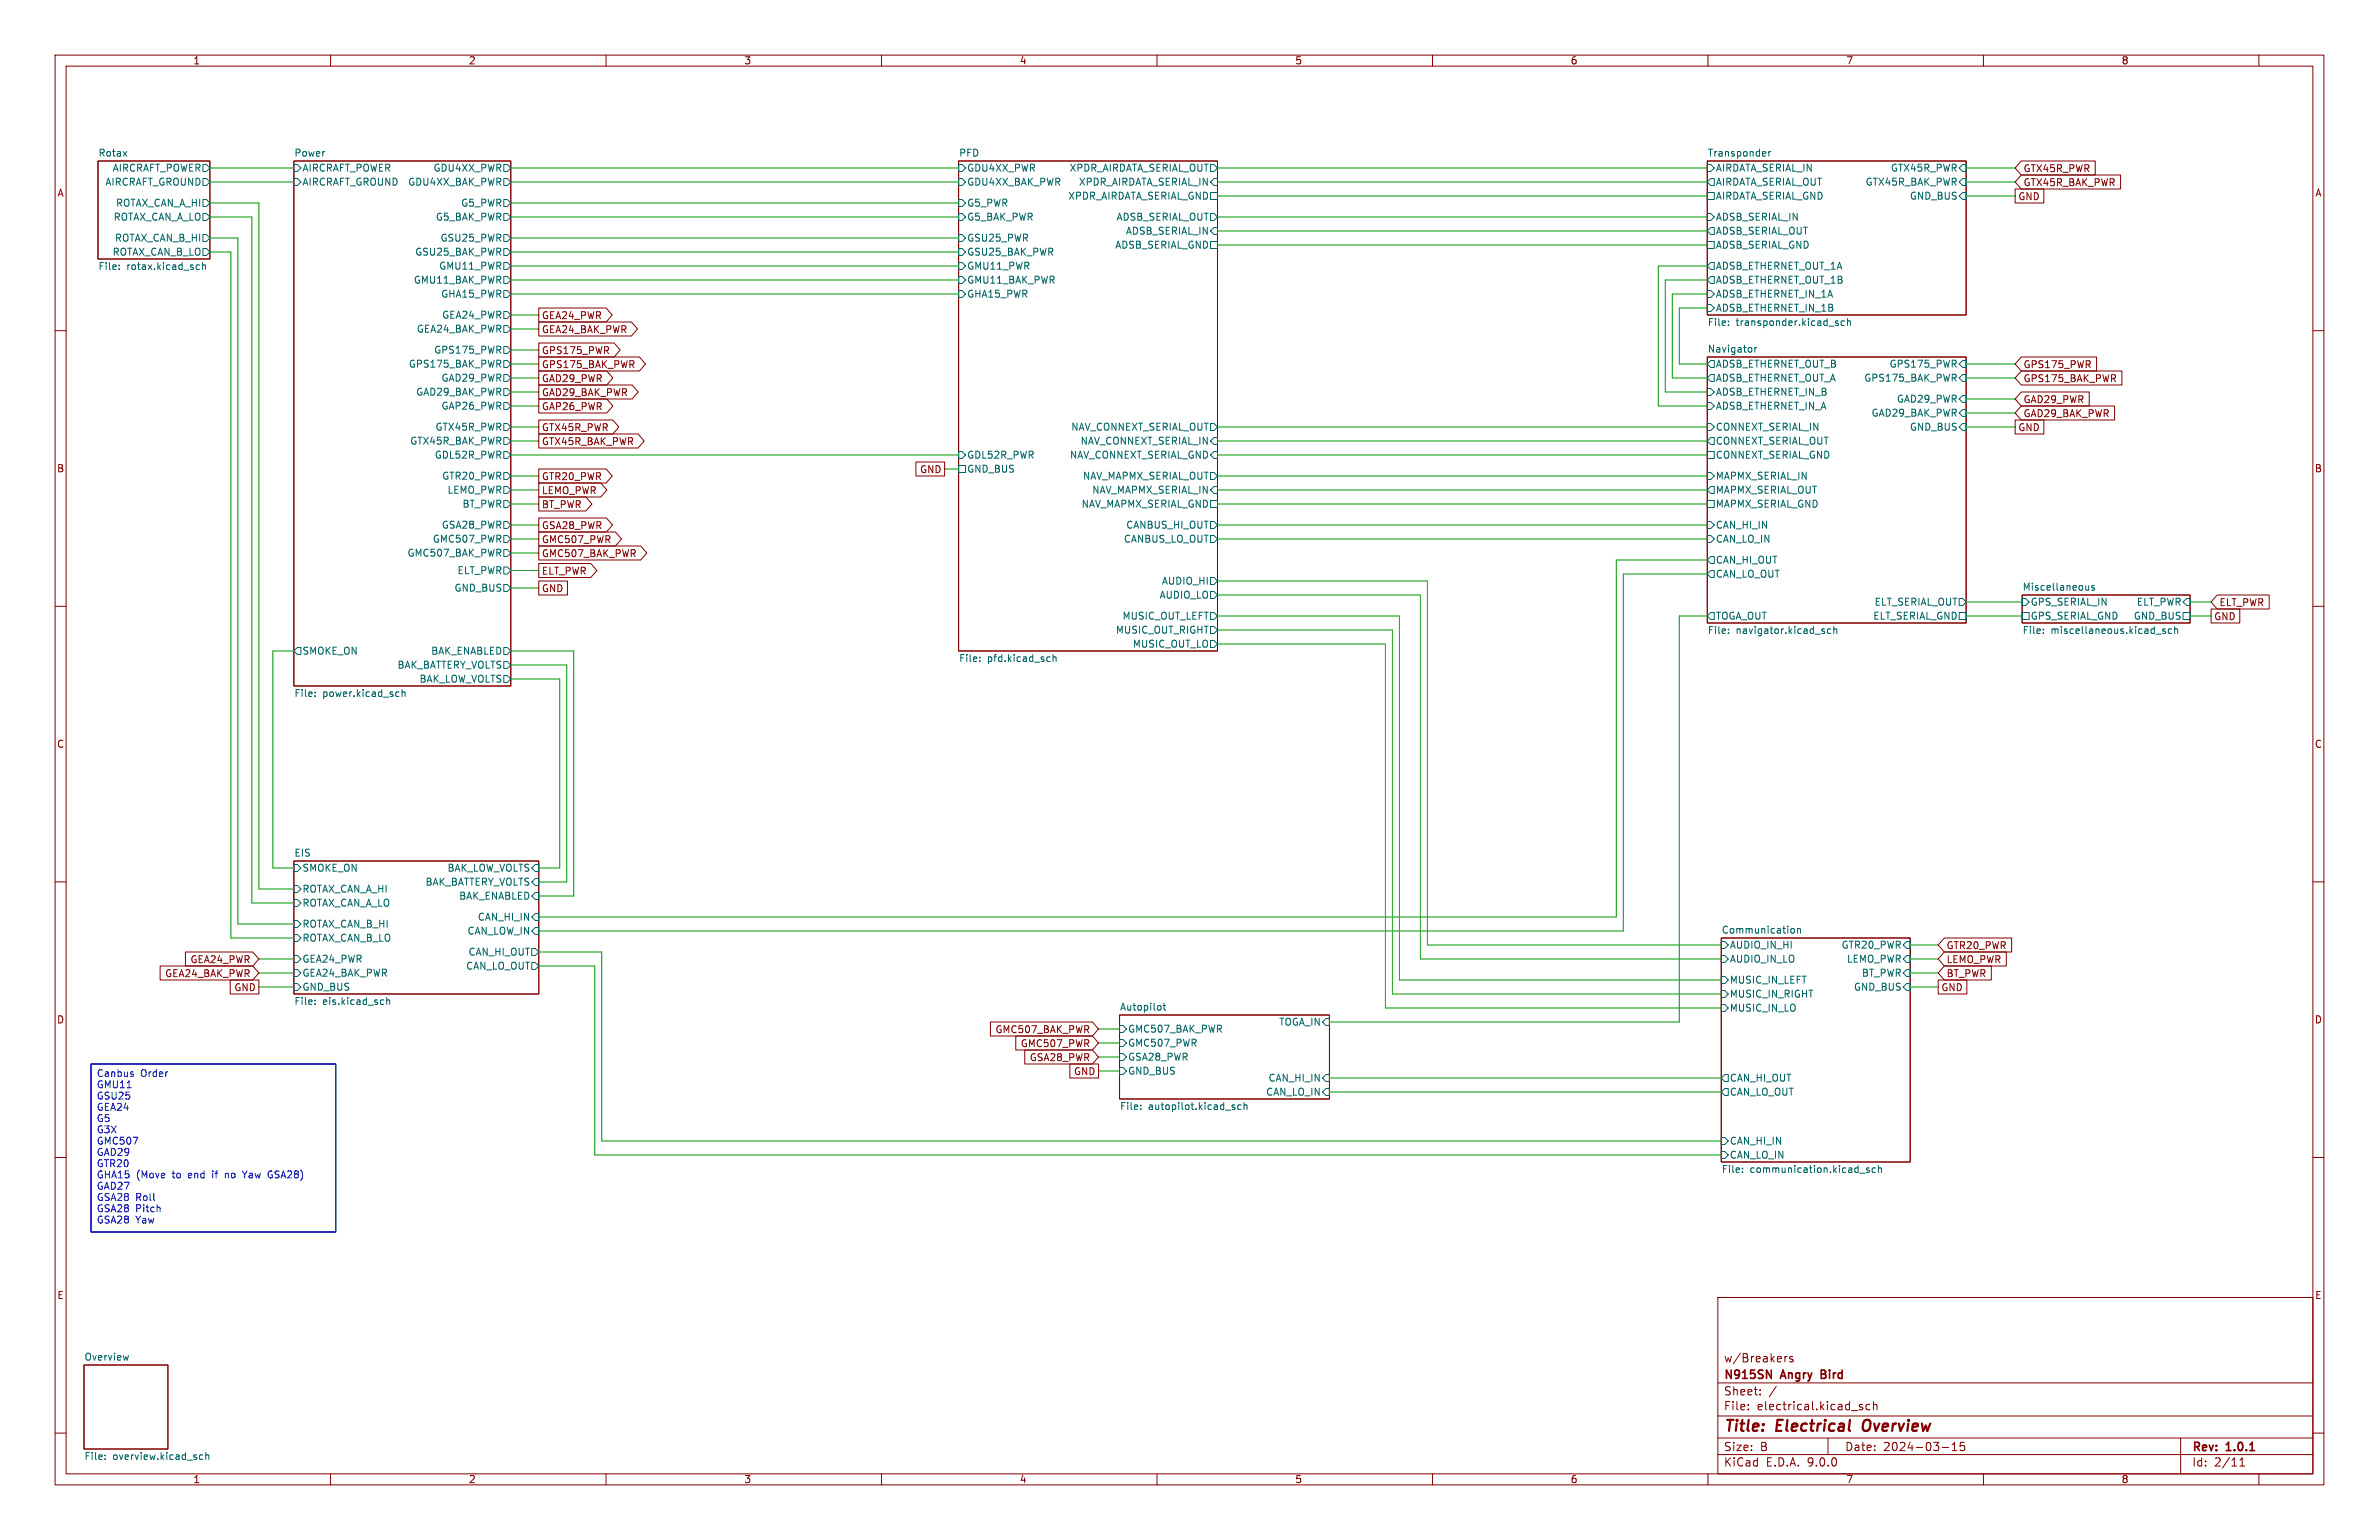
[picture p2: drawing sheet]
<svg xmlns="http://www.w3.org/2000/svg" width="432mm" height="279mm" viewBox="0 0 432 279" stroke-linecap="round" stroke-linejoin="round" font-family="sans-serif">
<defs><g id="words">
<g font-size="2.8" fill="#840000">
<text x="312.8" y="260.3">Title:</text>
<text x="322.5" y="260.3">Electrical</text>
<text x="339" y="260.3">Overview</text>
</g>
<g font-size="2.1" fill="#840000">
<text x="312.8" y="250.6">N915SN</text>
<text x="312.8" y="247.4">w/Breakers</text>
<text x="323.4" y="250.6">Angry</text>
<text x="331.2" y="250.6">Bird</text>
<text x="312.8" y="256.1">File:</text>
<text x="312.8" y="253.4">Sheet:</text>
<text x="318.9" y="256.1">electrical.kicad_sch</text>
<text x="312.8" y="263.5">Size:</text>
<text x="319.5" y="263.5">B</text>
<text x="334.8" y="263.5">Date:</text>
<text x="341.8" y="263.5">2024-03-15</text>
<text x="397.8" y="263.7">Rev:</text>
<text x="404.2" y="263.7">1.0.1</text>
<text x="312.8" y="266.3">KiCad</text>
<text x="320.5" y="266.3">E.D.A.</text>
<text x="328.1" y="266.3">9.0.0</text>
<text x="397.8" y="266.3">Id:</text>
<text x="401.9" y="266.3">2/11</text>
</g>
<g font-size="1.8" fill="#840000">
<text x="35" y="11.9">1</text>
<text x="85" y="11.9">2</text>
<text x="135" y="11.9">3</text>
<text x="185" y="11.9">4</text>
<text x="235" y="11.9">5</text>
<text x="285" y="11.9">6</text>
<text x="335" y="11.9">7</text>
<text x="385" y="11.9">8</text>
<text x="10.3" y="35.9">A</text>
<text x="367.2" y="34">GTX45R_BAK_PWR</text>
<text x="367.2" y="31.4">GTX45R_PWR</text>
<text x="420.1" y="35.9">A</text>
<text x="366.2" y="36.5">GND</text>
<text x="98.3" y="58.1">GEA24_PWR</text>
<text x="98.3" y="64.5">GPS175_PWR</text>
<text x="98.3" y="60.6">GEA24_BAK_PWR</text>
<text x="98.3" y="67">GPS175_BAK_PWR</text>
<text x="98.3" y="69.5">GAD29_PWR</text>
<text x="367.2" y="69.5">GPS175_BAK_PWR</text>
<text x="367.2" y="67">GPS175_PWR</text>
<text x="98.3" y="74.6">GAP26_PWR</text>
<text x="98.3" y="72.1">GAD29_BAK_PWR</text>
<text x="367.2" y="73.3">GAD29_PWR</text>
<text x="367.2" y="75.9">GAD29_BAK_PWR</text>
<text x="98.3" y="78.4">GTX45R_PWR</text>
<text x="98.3" y="81">GTX45R_BAK_PWR</text>
<text x="366.2" y="78.4">GND</text>
<text x="10.3" y="85.9">B</text>
<text x="98.3" y="87.3">GTR20_PWR</text>
<text x="98.3" y="89.9">LEMO_PWR</text>
<text x="166.9" y="86">GND</text>
<text x="420.1" y="85.9">B</text>
<text x="98.3" y="92.4">BT_PWR</text>
<text x="98.3" y="96.2">GSA28_PWR</text>
<text x="98.3" y="98.7">GMC507_PWR</text>
<text x="98.3" y="101.3">GMC507_BAK_PWR</text>
<text x="98.3" y="107.6">GND</text>
<text x="98.3" y="104.5">ELT_PWR</text>
<text x="401.8" y="112.7">GND</text>
<text x="402.7" y="110.2">ELT_PWR</text>
<text x="10.3" y="135.9">C</text>
<text x="420.1" y="135.9">C</text>
<text x="353.2" y="172.4">GTR20_PWR</text>
<text x="29.9" y="177.5">GEA24_BAK_PWR</text>
<text x="34.5" y="174.9">GEA24_PWR</text>
<text x="353.2" y="174.9">LEMO_PWR</text>
<text x="353.2" y="177.5">BT_PWR</text>
<text x="10.3" y="185.9">D</text>
<text x="42.4" y="180">GND</text>
<text x="352.3" y="180">GND</text>
<text x="420.1" y="185.9">D</text>
<text x="180.6" y="187.6">GMC507_BAK_PWR</text>
<text x="185.2" y="190.2">GMC507_PWR</text>
<text x="186.8" y="192.7">GSA28_PWR</text>
<text x="194.8" y="195.3">GND</text>
<text x="10.3" y="235.9">E</text>
<text x="420.1" y="235.9">E</text>
<text x="35" y="269.3">1</text>
<text x="85" y="269.3">2</text>
<text x="135" y="269.3">3</text>
<text x="185" y="269.3">4</text>
<text x="235" y="269.3">5</text>
<text x="285" y="269.3">6</text>
<text x="335" y="269.3">7</text>
<text x="385" y="269.3">8</text>
</g>
<g font-size="1.8" fill="#006464">
<text x="17.8" y="28.5">Rotax</text>
<text x="53.3" y="28.5">Power</text>
<text x="174" y="28.5">PFD</text>
<text x="309.9" y="28.5">Transponder</text>
<text x="19" y="33.9">AIRCRAFT_GROUND</text>
<text x="20.3" y="31.3">AIRCRAFT_POWER</text>
<text x="54.8" y="31.3">AIRCRAFT_POWER</text>
<text x="54.8" y="33.9">AIRCRAFT_GROUND</text>
<text x="74" y="33.9">GDU4XX_BAK_PWR</text>
<text x="78.6" y="31.3">GDU4XX_PWR</text>
<text x="175.5" y="33.9">GDU4XX_BAK_PWR</text>
<text x="175.5" y="31.3">GDU4XX_PWR</text>
<text x="194" y="31.3">XPDR_AIRDATA_SERIAL_OUT</text>
<text x="195.7" y="33.9">XPDR_AIRDATA_SERIAL_IN</text>
<text x="311.3" y="33.9">AIRDATA_SERIAL_OUT</text>
<text x="311.3" y="31.3">AIRDATA_SERIAL_IN</text>
<text x="338.5" y="33.9">GTX45R_BAK_PWR</text>
<text x="343.1" y="31.3">GTX45R_PWR</text>
<text x="20.5" y="40.2">ROTAX_CAN_A_LO</text>
<text x="21" y="37.7">ROTAX_CAN_A_HI</text>
<text x="79" y="40.2">G5_BAK_PWR</text>
<text x="83.6" y="37.7">G5_PWR</text>
<text x="175.5" y="40.2">G5_BAK_PWR</text>
<text x="175.5" y="37.7">G5_PWR</text>
<text x="193.8" y="36.4">XPDR_AIRDATA_SERIAL_GND</text>
<text x="202.6" y="40.2">ADSB_SERIAL_OUT</text>
<text x="311.3" y="36.4">AIRDATA_SERIAL_GND</text>
<text x="311.3" y="40.2">ADSB_SERIAL_IN</text>
<text x="346.6" y="36.4">GND_BUS</text>
<text x="20.3" y="46.6">ROTAX_CAN_B_LO</text>
<text x="20.8" y="44">ROTAX_CAN_B_HI</text>
<text x="75.3" y="46.6">GSU25_BAK_PWR</text>
<text x="79.9" y="44">GSU25_PWR</text>
<text x="175.5" y="44">GSU25_PWR</text>
<text x="175.5" y="46.6">GSU25_BAK_PWR</text>
<text x="202.3" y="45.3">ADSB_SERIAL_GND</text>
<text x="204.3" y="42.8">ADSB_SERIAL_IN</text>
<text x="311.3" y="42.8">ADSB_SERIAL_OUT</text>
<text x="311.3" y="45.3">ADSB_SERIAL_GND</text>
<text x="17.8" y="49.3">File:</text>
<text x="23" y="49.3">rotax.kicad_sch</text>
<text x="75" y="51.7">GMU11_BAK_PWR</text>
<text x="79.6" y="49.1">GMU11_PWR</text>
<text x="175.5" y="51.7">GMU11_BAK_PWR</text>
<text x="175.5" y="49.1">GMU11_PWR</text>
<text x="311.3" y="49.1">ADSB_ETHERNET_OUT_1A</text>
<text x="311.3" y="51.7">ADSB_ETHERNET_OUT_1B</text>
<text x="80" y="54.2">GHA15_PWR</text>
<text x="80.2" y="58">GEA24_PWR</text>
<text x="175.5" y="54.2">GHA15_PWR</text>
<text x="309.9" y="59.5">File:</text>
<text x="311.3" y="54.2">ADSB_ETHERNET_IN_1A</text>
<text x="311.3" y="56.7">ADSB_ETHERNET_IN_1B</text>
<text x="315.1" y="59.5">transponder.kicad_sch</text>
<text x="75.6" y="60.6">GEA24_BAK_PWR</text>
<text x="78.7" y="64.4">GPS175_PWR</text>
<text x="309.9" y="64.1">Navigator</text>
<text x="74.1" y="66.9">GPS175_BAK_PWR</text>
<text x="75.4" y="72">GAD29_BAK_PWR</text>
<text x="80" y="69.4">GAD29_PWR</text>
<text x="311.3" y="72">ADSB_ETHERNET_IN_B</text>
<text x="311.3" y="69.4">ADSB_ETHERNET_OUT_A</text>
<text x="311.3" y="66.9">ADSB_ETHERNET_OUT_B</text>
<text x="338.3" y="69.4">GPS175_BAK_PWR</text>
<text x="342.9" y="66.9">GPS175_PWR</text>
<text x="80" y="74.5">GAP26_PWR</text>
<text x="311.3" y="74.5">ADSB_ETHERNET_IN_A</text>
<text x="339.6" y="75.8">GAD29_BAK_PWR</text>
<text x="344.2" y="73.3">GAD29_PWR</text>
<text x="74.4" y="80.9">GTX45R_BAK_PWR</text>
<text x="78.8" y="83.4">GDL52R_PWR</text>
<text x="79" y="78.3">GTX45R_PWR</text>
<text x="175.5" y="83.4">GDL52R_PWR</text>
<text x="194.1" y="83.4">NAV_CONNEXT_SERIAL_GND</text>
<text x="194.3" y="78.3">NAV_CONNEXT_SERIAL_OUT</text>
<text x="196" y="80.9">NAV_CONNEXT_SERIAL_IN</text>
<text x="311.3" y="80.9">CONNEXT_SERIAL_OUT</text>
<text x="311.3" y="83.4">CONNEXT_SERIAL_GND</text>
<text x="311.3" y="78.3">CONNEXT_SERIAL_IN</text>
<text x="346.6" y="78.3">GND_BUS</text>
<text x="80.2" y="87.2">GTR20_PWR</text>
<text x="81.1" y="89.8">LEMO_PWR</text>
<text x="175.5" y="86">GND_BUS</text>
<text x="196.5" y="87.2">NAV_MAPMX_SERIAL_OUT</text>
<text x="198.1" y="89.8">NAV_MAPMX_SERIAL_IN</text>
<text x="311.3" y="87.2">MAPMX_SERIAL_IN</text>
<text x="311.3" y="89.8">MAPMX_SERIAL_OUT</text>
<text x="83.8" y="92.3">BT_PWR</text>
<text x="196.2" y="92.3">NAV_MAPMX_SERIAL_GND</text>
<text x="311.3" y="92.3">MAPMX_SERIAL_GND</text>
<text x="73.9" y="101.2">GMC507_BAK_PWR</text>
<text x="78.5" y="98.7">GMC507_PWR</text>
<text x="80.1" y="96.1">GSA28_PWR</text>
<text x="203.9" y="98.7">CANBUS_LO_OUT</text>
<text x="204.3" y="96.1">CANBUS_HI_OUT</text>
<text x="311.3" y="98.7">CAN_LO_IN</text>
<text x="311.3" y="96.1">CAN_HI_IN</text>
<text x="82.4" y="107.5">GND_BUS</text>
<text x="82.9" y="104.4">ELT_PWR</text>
<text x="210.8" y="106.3">AUDIO_HI</text>
<text x="311.3" y="102.5">CAN_HI_OUT</text>
<text x="311.3" y="105">CAN_LO_OUT</text>
<text x="367" y="107.2">Miscellaneous</text>
<text x="203.7" y="112.6">MUSIC_OUT_LEFT</text>
<text x="210.4" y="108.8">AUDIO_LO</text>
<text x="311.3" y="112.6">TOGA_OUT</text>
<text x="339.9" y="112.6">ELT_SERIAL_GND</text>
<text x="340.1" y="110.1">ELT_SERIAL_OUT</text>
<text x="368.5" y="110.1">GPS_SERIAL_IN</text>
<text x="368.5" y="112.6">GPS_SERIAL_GND</text>
<text x="387.2" y="112.6">GND_BUS</text>
<text x="387.7" y="110.1">ELT_PWR</text>
<text x="54.8" y="119">SMOKE_ON</text>
<text x="78.2" y="119">BAK_ENABLED</text>
<text x="202.4" y="115.2">MUSIC_OUT_RIGHT</text>
<text x="205.5" y="117.7">MUSIC_OUT_LO</text>
<text x="309.9" y="115.3">File:</text>
<text x="315.1" y="115.3">navigator.kicad_sch</text>
<text x="367" y="115.3">File:</text>
<text x="372.3" y="115.3">miscellaneous.kicad_sch</text>
<text x="72.1" y="121.5">BAK_BATTERY_VOLTS</text>
<text x="76" y="124.1">BAK_LOW_VOLTS</text>
<text x="174" y="120.4">File:</text>
<text x="179.2" y="120.4">pfd.kicad_sch</text>
<text x="53.3" y="126.8">File:</text>
<text x="58.6" y="126.8">power.kicad_sch</text>
<text x="53.3" y="155.5">EIS</text>
<text x="54.8" y="158.3">SMOKE_ON</text>
<text x="77.1" y="160.9">BAK_BATTERY_VOLTS</text>
<text x="81.1" y="158.3">BAK_LOW_VOLTS</text>
<text x="54.8" y="162.2">ROTAX_CAN_A_HI</text>
<text x="54.8" y="164.7">ROTAX_CAN_A_LO</text>
<text x="83.2" y="163.4">BAK_ENABLED</text>
<text x="86.6" y="167.2">CAN_HI_IN</text>
<text x="54.8" y="168.5">ROTAX_CAN_B_HI</text>
<text x="54.8" y="171">ROTAX_CAN_B_LO</text>
<text x="84.8" y="169.8">CAN_LOW_IN</text>
<text x="84.9" y="173.6">CAN_HI_OUT</text>
<text x="312.4" y="169.5">Communication</text>
<text x="313.9" y="172.3">AUDIO_IN_HI</text>
<text x="334.2" y="172.3">GTR20_PWR</text>
<text x="54.8" y="174.9">GEA24_PWR</text>
<text x="54.8" y="177.4">GEA24_BAK_PWR</text>
<text x="54.8" y="179.9">GND_BUS</text>
<text x="84.5" y="176.1">CAN_LO_OUT</text>
<text x="313.9" y="174.9">AUDIO_IN_LO</text>
<text x="313.9" y="178.7">MUSIC_IN_LEFT</text>
<text x="335.1" y="174.9">LEMO_PWR</text>
<text x="336.4" y="179.9">GND_BUS</text>
<text x="337.8" y="177.4">BT_PWR</text>
<text x="53.3" y="182.7">File:</text>
<text x="58.6" y="182.7">eis.kicad_sch</text>
<text x="203.2" y="183.4">Autopilot</text>
<text x="313.9" y="183.7">MUSIC_IN_LO</text>
<text x="313.9" y="181.2">MUSIC_IN_RIGHT</text>
<text x="204.7" y="190.1">GMC507_PWR</text>
<text x="204.7" y="187.6">GMC507_BAK_PWR</text>
<text x="232.1" y="186.3">TOGA_IN</text>
<text x="204.7" y="195.2">GND_BUS</text>
<text x="204.7" y="192.6">GSA28_PWR</text>
<text x="230.1" y="196.4">CAN_HI_IN</text>
<text x="313.9" y="196.4">CAN_HI_OUT</text>
<text x="203.2" y="201.7">File:</text>
<text x="208.4" y="201.7">autopilot.kicad_sch</text>
<text x="229.7" y="199">CAN_LO_IN</text>
<text x="313.9" y="199">CAN_LO_OUT</text>
<text x="313.9" y="207.9">CAN_HI_IN</text>
<text x="312.4" y="213.1">File:</text>
<text x="313.9" y="210.4">CAN_LO_IN</text>
<text x="317.6" y="213.1">communication.kicad_sch</text>
<text x="15.2" y="246.9">Overview</text>
<text x="15.2" y="265.2">File:</text>
<text x="20.5" y="265.2">overview.kicad_sch</text>
</g>
<g font-size="1.8" fill="#0000c2">
<text x="17.5" y="195.7">Canbus</text>
<text x="17.5" y="197.8">GMU11</text>
<text x="25.5" y="195.7">Order</text>
<text x="17.5" y="199.8">GSU25</text>
<text x="17.5" y="201.9">GEA24</text>
<text x="17.5" y="203.9">G5</text>
<text x="17.5" y="205.9">G3X</text>
<text x="17.5" y="208">GMC507</text>
<text x="17.5" y="210">GAD29</text>
<text x="17.5" y="212.1">GTR20</text>
<text x="17.5" y="214.1">GHA15</text>
<text x="24.7" y="214.1">(Move</text>
<text x="31.4" y="214.1">to</text>
<text x="34.5" y="214.1">end</text>
<text x="39" y="214.1">if</text>
<text x="41.5" y="214.1">no</text>
<text x="45" y="214.1">Yaw</text>
<text x="49.7" y="214.1">GSA28)</text>
<text x="17.5" y="216.2">GAD27</text>
<text x="17.5" y="218.2">GSA28</text>
<text x="17.5" y="220.3">GSA28</text>
<text x="24.6" y="218.2">Roll</text>
<text x="24.6" y="220.3">Pitch</text>
<text x="17.5" y="222.3">GSA28</text>
<text x="24.6" y="222.3">Yaw</text>
</g>
</g></defs>
<g fill="none" stroke="#840000" stroke-width=".18">
<path d="M10 10h411.8v259.4h-411.8zM12 12h407.8v255.4h-407.8zM60 10v2M110 10v2M160 10v2M210 10v2M260 10v2M310 10v2M360 10v2M410 10v2M17.8 29.2h20.3v17.8h-20.3zM53.3 29.2h39.4v95.3h-39.4z"/>
<path d="M174 29.2h47v88.9h-47zM309.9 29.2h47v28h-47zM365.8 34.3h5.2v2.5h-5.2zM366.9 31.7h18v2.6h-18l-1.1-1.3zM366.9 29.2h13.4v2.6h-13.4l-1.1-1.3zM97.8 55.9h12.2l1.1 1.3-1.1 1.2h-12.2zM97.8 58.4h16.8l1.1 1.3-1.1 1.3h-16.8zM10 60h2M97.8 72.4h12.3l1.1 1.3-1.1 1.2h-12.3zM97.8 76.2h13.4l1.1 1.3-1.1 1.2h-13.4zM97.8 69.8h16.9l1.1 1.3-1.1 1.3h-16.9zM97.8 64.8h18.3l1.1 1.2-1.1 1.3h-18.3z"/>
<path d="M97.8 67.3h12.3l1.1 1.3-1.1 1.3h-12.3zM97.8 62.2h13.7l1.1 1.3-1.1 1.3h-13.7zM97.8 78.7h18l1.1 1.3-1.1 1.3h-18zM309.9 64.8h47v48.2h-47zM365.8 76.2h5.2v2.5h-5.2zM366.9 71.1h12.3v2.6h-12.3l-1.1-1.3zM366.9 73.7h16.9v2.5h-16.9l-1.1-1.3zM366.9 67.3h18.2v2.6h-18.2l-1.1-1.3zM366.9 64.8h13.6v2.5h-13.6l-1.1-1.3zM419.8 60h2M97.8 90.2h8.5l1.1 1.2-1.1 1.3h-8.5zM97.8 85.1h12.2l1.1 1.3-1.1 1.2h-12.2z"/>
<path d="M97.8 87.6h11.2l1.2 1.3-1.2 1.3h-11.2zM97.8 94h12.3l1.1 1.3-1.1 1.2h-12.3zM97.8 96.5h13.9l1.1 1.3-1.1 1.3h-13.9zM97.8 99.1h18.5l1.1 1.2-1.1 1.3h-18.5zM166.2 83.8h5.2v2.6h-5.2zM10 110h2M97.8 105.4h5.2v2.6h-5.2zM97.8 102.2h9.4l1.1 1.3-1.1 1.3h-9.4zM367 108h30.5v5h-30.5zM401.3 110.5h5.2v2.5h-5.2zM402.4 107.9h9.5v2.6h-9.5l-1.1-1.3zM419.8 110h2"/>
<path d="M10 160h2M53.3 156.2h44.5v24.1h-44.5zM419.8 160h2M29.1 175.3h16.8l1.1 1.2-1.1 1.3h-16.8zM33.7 172.7h12.2l1.1 1.3-1.1 1.3h-12.2zM41.8 177.8h5.2v2.5h-5.2zM312.4 170.2h34.3v40.6h-34.3zM351.8 177.8h5.2v2.5h-5.2zM352.9 172.7h11.3v2.6h-11.3l-1.1-1.3zM352.9 170.2h12.2v2.5h-12.2l-1.1-1.2zM352.9 175.3h8.5v2.5h-8.5l-1.1-1.3zM179.8 185.4h18.5l1.1 1.3-1.1 1.3h-18.5z"/>
<path d="M184.4 188h13.9l1.1 1.2-1.1 1.3h-13.9zM186 190.5h12.3l1.1 1.3-1.1 1.2h-12.3zM194.2 193h5.2v2.6h-5.2zM203.2 184.2h38.1v15.2h-38.1zM10 210h2M419.8 210h2M311.8 235.4h108v32h-108zM10 260h2M15.2 247.7h15.3v15.2h-15.3zM311.8 256.9h108M311.8 250.9h108M317.3 255.6v.2"/>
<path d="M317.3 254.9v.1M319.5 252.9v.2M319.5 252.2v.1M322.4 251.5l-1.3 1.9M324 246.1v1M324.4 246.1l-.3 .1-.1 .2M325.4 246.2l-.4-.1-.2 .2 .1 .2 .5 .2v.3h-.6M337.5 255.2l.5 .2 .1 .2-.2 .2-.4-.1M337.5 254.9h.5M339.4 254.9l-.4-.1-.3 .3v.4l.1 .2h.6M340 254.9l.3-.1 .3 .1 .1 .9M340 254.3v1.5"/>
<path d="M419.8 260h2M60 267.4v2M110 267.4v2M160 267.4v2M210 267.4v2M260 267.4v2M310 267.4v2M311.8 263.9h108M311.8 260.9h108M331.8 260.9v3M352.5 262.6h1.2M354.3 263.2h.9"/>
<path d="M354.3 262.1l.5-.4v1.5M356.5 261.7h-.7v.7l.2-.1h.5l.1 .2-.1 .5-.2 .2-.5-.2M360 267.4v2M395.8 260.9v6.5M406.5 266h.9M406.5 264.9l.5-.4v1.5M410 267.4v2"/>
</g>
<path d="M320.6 248.6l.9 1.5v-1.5M330.6 249.3h.5M331.1 248.6h-.5v1.5h.5M408.4 263.2h.8" fill="none" stroke="#840000" stroke-width=".3"/>
<path d="M338.3 257.9a1.5 1.5 0 0 0 0 1.6" fill="none" stroke="#840000" stroke-width=".4"/>
<g fill="none" stroke="#006464" stroke-width=".18">
<path d="M22.4 27.5l.6 .8M23 27.5l-.6 .8M36.8 29.8h.7l.6 .7-.6 .6h-.7zM36.8 32.4h.7l.6 .6-.6 .7h-.7zM36.8 38.7h.7l.6 .7-.6 .6h-.7zM36.8 36.2h.7l.6 .6-.6 .7h-.7zM53.3 29.8h.7l.6 .7-.6 .6h-.7zM53.3 32.4h.7l.6 .6-.6 .7h-.7zM91.4 32.4h.7l.6 .6-.6 .7h-.7zM91.4 38.7h.7l.6 .7-.6 .6h-.7zM91.4 29.8h.7l.6 .7-.6 .6h-.7zM91.4 36.2h.7l.6 .6-.6 .7h-.7z"/>
<path d="M174 32.4h.6l.7 .6-.7 .7h-.6zM174 29.8h.6l.7 .7-.7 .6h-.6zM174 38.7h.6l.7 .7-.7 .6h-.6zM174 36.2h.6l.7 .6-.7 .7h-.6zM219.7 34.9h1.3v1.3h-1.3zM219.7 29.8h.6l.7 .7-.7 .6h-.6zM219.7 38.7h.6l.7 .7-.7 .6h-.6zM220.3 32.4h.7v1.3h-.7l-.6-.7zM309.9 33l.6-.6h.6v1.3h-.6zM309.9 29.8h.6l.6 .7-.6 .6h-.6zM309.9 34.9h1.2v1.3h-1.2zM309.9 38.7h.6l.6 .7-.6 .6h-.6z"/>
<path d="M321 27.5v.8M321.4 27.5l-.4 .2M356.2 29.8h.7v1.3h-.7l-.6-.6zM356.2 34.9h.7v1.3h-.7l-.6-.6zM356.2 32.4h.7v1.3h-.7l-.6-.7zM21.6 48.8v.1M21.6 48.1v.1M35.7 48.8h.5M35.7 48.1h.5M36.7 48.2l.2-.1h.3l.1 .8M36.7 47.6v1.3M36.8 45.1h.7l.6 .6-.6 .7h-.7z"/>
<path d="M36.8 42.5h.7l.6 .7-.6 .6h-.7zM91.4 47.6h.7l.6 .7-.6 .6h-.7zM91.4 42.5h.7l.6 .7-.6 .6h-.7zM91.4 52.7h.7l.6 .6-.6 .7h-.7zM91.4 59.1h.7l.6 .6-.6 .6h-.7zM91.4 45.1h.7l.6 .6-.6 .7h-.7zM91.4 50.2h.7l.6 .6-.6 .6h-.7zM91.4 56.5h.7l.6 .7-.6 .6h-.7zM174 42.5h.6l.7 .7-.7 .6h-.6zM174 50.2h.6l.7 .6-.7 .6h-.6zM174 47.6h.6l.7 .7-.7 .6h-.6zM174 45.1h.6l.7 .6-.7 .7h-.6z"/>
<path d="M174 52.7h.6l.7 .6-.7 .7h-.6zM219.7 43.8h1.3v1.3h-1.3zM220.3 41.3h.7v1.2h-.7l-.6-.6zM309.9 41.9l.6-.6h.6v1.2h-.6zM309.9 48.3l.6-.7h.6v1.3h-.6zM309.9 52.7h.6l.6 .6-.6 .7h-.6zM309.9 55.2h.6l.6 .7-.6 .6h-.6zM309.9 43.8h1.2v1.3h-1.2zM310.5 50.2h.6v1.2h-.6l-.6-.6zM313.7 58.9v.2M313.7 58.3v.1M333.3 58.6l.3 .1 .1 .2-.2 .2h-.2"/>
<path d="M333.3 58.2l.3 .1M334.8 58.3l-.4-.1-.2 .3 .1 .5h.5M335.3 58.3l.2-.1 .3 .1 .1 .8M335.3 57.8v1.3M91.4 76.8h.7l.6 .7-.6 .6h-.7zM91.4 67.9h.7l.6 .7-.6 .6h-.7zM91.4 62.9h.7l.6 .6-.6 .6h-.7zM91.4 70.5h.7l.6 .6-.6 .7h-.7zM91.4 65.4h.7l.6 .6-.6 .7h-.7zM91.4 73h.7l.6 .7-.6 .6h-.7zM91.4 79.4h.7l.6 .6-.6 .6h-.7zM219.7 76.8h.6l.7 .7-.7 .6h-.6z"/>
<path d="M220.3 79.4h.7v1.2h-.7l-.6-.6zM309.9 73h.6l.6 .7-.6 .6h-.6zM309.9 70.5h.6l.6 .6-.6 .7h-.6zM309.9 68.6l.6-.7h.6v1.3h-.6zM309.9 66l.6-.6h.6v1.3h-.6zM309.9 76.8h.6l.6 .7-.6 .6h-.6zM318.5 63v.9M318.9 63l-.4 .3M356.2 76.8h.7v1.3h-.7l-.6-.6zM356.2 71.8h.7v1.2h-.7l-.6-.6zM356.2 74.3h.7v1.3h-.7l-.6-.7zM356.2 65.4h.7v1.3h-.7l-.6-.7z"/>
<path d="M356.2 67.9h.7v1.3h-.7l-.6-.6zM91.4 81.9h.7l.6 .7-.6 .6h-.7zM91.4 85.7h.7l.6 .7-.6 .6h-.7zM91.4 88.3h.7l.6 .6-.6 .6h-.7zM91.4 97.2h.7l.6 .6-.6 .6h-.7zM91.4 94.6h.7l.6 .7-.6 .6h-.7zM91.4 90.8h.7l.6 .6-.6 .7h-.7zM91.4 99.7h.7l.6 .6-.6 .7h-.7zM174 84.5h1.3v1.2h-1.3zM174 81.9h.6l.7 .7-.7 .6h-.6zM219.7 97.2h.6l.7 .6-.7 .6h-.6zM219.7 94.6h.6l.7 .7-.7 .6h-.6z"/>
<path d="M219.7 85.7h.6l.7 .7-.7 .6h-.6zM219.7 90.8h1.3v1.3h-1.3zM220.3 88.3h.7v1.2h-.7l-.6-.6zM220.3 81.9h.7v1.3h-.7l-.6-.6zM309.9 97.2h.6l.6 .6-.6 .6h-.6zM309.9 94.6h.6l.6 .7-.6 .6h-.6zM309.9 80l.6-.6h.6v1.2h-.6zM309.9 85.7h.6l.6 .7-.6 .6h-.6zM309.9 90.8h1.2v1.3h-1.2zM309.9 88.9l.6-.6h.6v1.2h-.6zM309.9 81.9h1.2v1.3h-1.2zM54 117.5h.6v1.2h-.6l-.7-.6z"/>
<path d="M91.4 106h.7l.6 .7-.6 .6h-.7zM91.4 102.9h.7l.6 .6-.6 .6h-.7zM91.4 117.5h.7l.6 .6-.6 .6h-.7zM177.8 119.9v.1M177.8 119.2v.2M190.5 119.2h.1M190.6 120h-.1M191.1 118.7v1.3M191.1 119.3l.2-.1h.3l.1 .8M219.7 107.3h.6l.7 .7-.7 .6h-.6zM219.7 104.8h.6l.7 .6-.7 .6h-.6zM219.7 111.1h.6l.7 .7-.7 .6h-.6z"/>
<path d="M219.7 113.7h.6l.7 .6-.7 .6h-.6zM219.7 116.2h.6l.7 .6-.7 .7h-.6zM309.9 101.6l.6-.6h.6v1.2h-.6zM309.9 104.1l.6-.6h.6v1.3h-.6zM309.9 111.8l.6-.7h.6v1.3h-.6zM313.7 114.2v.1M313.7 114.8v.1M332.3 114.2l-.4-.1-.2 .2 .1 .6h.5M332.8 114.2l.2-.1 .3 .1 .1 .7M332.8 113.7v1.2M355.6 108.6h.6l.7 .6-.7 .7h-.6zM355.6 111.1h1.3v1.3h-1.3z"/>
<path d="M367 108.6h.7l.6 .6-.6 .7h-.7zM367 111.1h1.3v1.3h-1.3zM370.9 114.8v.1M370.9 114.2v.1M379.1 106.2v.9M379.1 107l-.4 .1M380.1 106.3l-.3-.1-.2 .2 .1 .2 .4 .1v.3h-.5M393 114.2l-.3-.1-.2 .2 .1 .2 .4 .1v.3h-.5M394.2 114.2l-.4-.1-.2 .2 .1 .6h.5M394.7 114.2l.2-.1 .3 .1 .1 .7M394.7 113.7v1.2M396.2 111.1h1.3v1.3h-1.3z"/>
<path d="M396.9 108.6h.6v1.3h-.6l-.7-.7zM57.2 126.2v.2M57.2 125.6v.1M72.1 125.5l.3 .1M72.4 126.3l-.3 .1M73 125.6l.2-.1 .3 .1v.8M73 125.1v1.3M91.4 120h.7l.6 .7-.6 .6h-.7zM91.4 122.6h.7l.6 .6-.6 .6h-.7zM53.3 156.8h.7l.6 .7-.6 .6h-.7zM97.2 159.4h.6v1.3h-.6l-.7-.7zM97.2 156.8h.6v1.3h-.6l-.7-.6z"/>
<path d="M53.3 173.4h.7l.6 .6-.6 .6h-.7zM53.3 175.9h.7l.6 .6-.6 .7h-.7zM53.3 178.4h.7l.6 .7-.6 .6h-.7zM53.3 160.7h.7l.6 .6-.6 .6h-.7zM53.3 163.2h.7l.6 .6-.6 .7h-.7zM53.3 167h.7l.6 .6-.6 .7h-.7zM53.3 169.5h.7l.6 .7-.6 .6h-.7zM96.5 172.1h.7l.6 .6-.6 .7h-.7zM96.5 174.6h.7l.6 .7-.6 .6h-.7zM97.2 168.3h.6v1.2h-.6l-.7-.6zM97.2 165.7h.6v1.3h-.6l-.7-.6zM97.2 161.9h.6v1.3h-.6l-.7-.6z"/>
<path d="M312.4 170.8h.7l.6 .7-.6 .6h-.7zM312.4 173.4h.7l.6 .6-.6 .6h-.7zM312.4 177.2h.7l.6 .6-.6 .6h-.7zM312.4 179.7h.7l.6 .6-.6 .7h-.7zM325.2 168.5h.3l.2 .2-.1 .5-.1 .1-.3-.1M326.2 168.6l.2-.1h.3l.1 .8M326.2 168.5v.8M346.1 170.8h.6v1.3h-.6l-.7-.6zM346.1 178.4h.6v1.3h-.6l-.7-.6zM346.1 173.4h.6v1.2h-.6l-.7-.6zM346.1 175.9h.6v1.3h-.6l-.7-.7zM57.2 181.5v.1"/>
<path d="M57.2 182.1v.1M70.2 181v1.2M70.2 181.5l.2-.1 .3 .1v.7M203.2 188.6h.6l.7 .6-.7 .7h-.6zM203.2 193.7h.6l.7 .6-.7 .6h-.6zM203.2 191.1h.6l.7 .7-.7 .6h-.6zM203.2 186.1h.6l.7 .6-.7 .6h-.6zM210.6 182.5l.1 .2-.1 .5M211.1 182.4h.5M211.3 182v1.1l.3 .2M240.7 194.9h.6v1.3h-.6l-.7-.6zM240.7 197.5h.6v1.3h-.6l-.7-.7z"/>
<path d="M240.7 184.8h.6v1.3h-.6l-.7-.7zM312.4 182.2h.7l.6 .7-.6 .6h-.7zM313.1 197.5h.6v1.3h-.6l-.7-.7zM313.1 194.9h.6v1.3h-.6l-.7-.6zM207 201.2v.1M207 200.5v.1M223.8 200.9h.3l.1 .2-.2 .2h-.3M223.8 200.5h.3M225.3 200.5h-.4l-.3 .2 .2 .5h.5M225.8 200.6l.2-.1h.3v.8M225.8 200v1.3M312.4 208.9h.7l.6 .7-.6 .6h-.7z"/>
<path d="M312.4 206.4h.7l.6 .6-.6 .6h-.7zM316.3 212.6v.1M316.3 211.9v.2M337.6 212.8h.9M339.3 211.9h-.4l-.1 .2v.1l.5 .2v.3h-.5M340.4 211.9h-.4l-.2 .2 .1 .6h.5M340.9 212l.2-.1h.3l.1 .8M340.9 211.5v1.2M23.3 245.9l-.2 .9M19.1 264.7v.1M19.1 264v.1M36.3 264.7l.1 .1 .4-.1"/>
<path d="M36.8 264h-.4l-.1 .1M37.4 264.1l.1-.1h.3l.1 .8M37.4 263.5v1.3"/>
</g>
<g fill="none" stroke="#009600" stroke-width=".18">
<path d="M38.1 39.4h7.6v124.4h7.6M38.1 30.5h15.2M38.1 33h15.2M38.1 36.8h8.9v124.5h6.3M92.7 39.4h81.3M92.7 30.5h81.3M92.7 33h81.3M92.7 36.8h81.3M221 39.4h88.9M221 35.6h88.9M221 30.5h88.9M221 33h88.9"/>
<path d="M356.9 35.6h8.9M356.9 30.5h8.9M356.9 33h8.9M38.1 43.2h5.1v124.4h10.1M38.1 45.7h3.8v124.5h11.4M92.7 53.3h81.3M92.7 48.3h81.3M92.7 50.8h81.3M92.7 43.2h81.3M92.7 45.7h81.3M92.7 57.2h5.1M92.7 59.7h5.1"/>
<path d="M221 41.9h88.9M221 44.5h88.9M309.9 55.9h-5.1v10.1h5.1M309.9 48.3h-8.9v25.4h8.9M309.9 50.8h-7.6v20.3h7.6M309.9 53.3h-6.4v15.3h6.4M92.7 66h5.1M92.7 73.7h5.1M92.7 71.1h5.1M92.7 68.6h5.1M92.7 77.5h5.1M92.7 63.5h5.1"/>
<path d="M221 77.5h88.9M356.9 66h8.9M356.9 74.9h8.9M356.9 68.6h8.9M356.9 72.4h8.9M356.9 77.5h8.9M92.7 86.4h5.1M92.7 88.9h5.1M92.7 91.4h5.1M92.7 82.6h81.3M92.7 97.8h5.1M92.7 95.3h5.1"/>
<path d="M92.7 80h5.1M171.4 85.1h2.6M221 86.4h88.9M221 88.9h88.9M221 91.4h88.9M221 82.6h88.9M221 97.8h88.9M221 95.3h88.9M221 80h88.9M53.3 118.1h-3.8v39.4h3.8M92.7 100.3h5.1M92.7 118.1h11.4v44.5h-6.3"/>
<path d="M92.7 103.5h5.1M92.7 106.7h5.1M221 111.8h33v66h58.4M221 116.8h30.5v66.1h60.9M221 105.4h38.1v66.1h53.3M221 108h36.8v66h54.6M221 114.3h31.7v66h59.7M309.9 111.8h-5.1v73.6h-63.5M309.9 104.1h-15.3v64.8h-196.8M309.9 101.6h-16.5v64.8h-195.6M356.9 111.8h10.1M356.9 109.2h10.1"/>
<path d="M397.5 111.8h3.8M397.5 109.2h3.8M92.7 123.2h8.9v34.3h-3.8M92.7 120.7h10.2v39.3h-5.1M47 179.1h6.3M47 174h6.3M47 176.5h6.3M97.8 172.7h11.4v34.3h203.2M97.8 175.3h10.1v34.3h204.5M346.7 179.1h5.1M346.7 171.5h5.1M346.7 174h5.1"/>
<path d="M346.7 176.5h5.1M199.4 194.3h3.8M199.4 186.7h3.8M199.4 189.2h3.8M199.4 191.8h3.8M241.3 198.1h71.1M241.3 195.6h71.1"/>
</g>
<path d="M16.5 193h44.5v30.5h-44.5zM24 194.9l.2 .2-.2 .2M24 194.5h.2M40.9 212.9v.8M41.1 212.9l-.2 .1M44 212.4l.4 .7M48.9 213.7h.5M49.2 213.2h.2M49.3 212.4l-.4 .1" fill="none" stroke="#0000c2" stroke-width=".18"/>
<use href="#words"/>
</svg>
